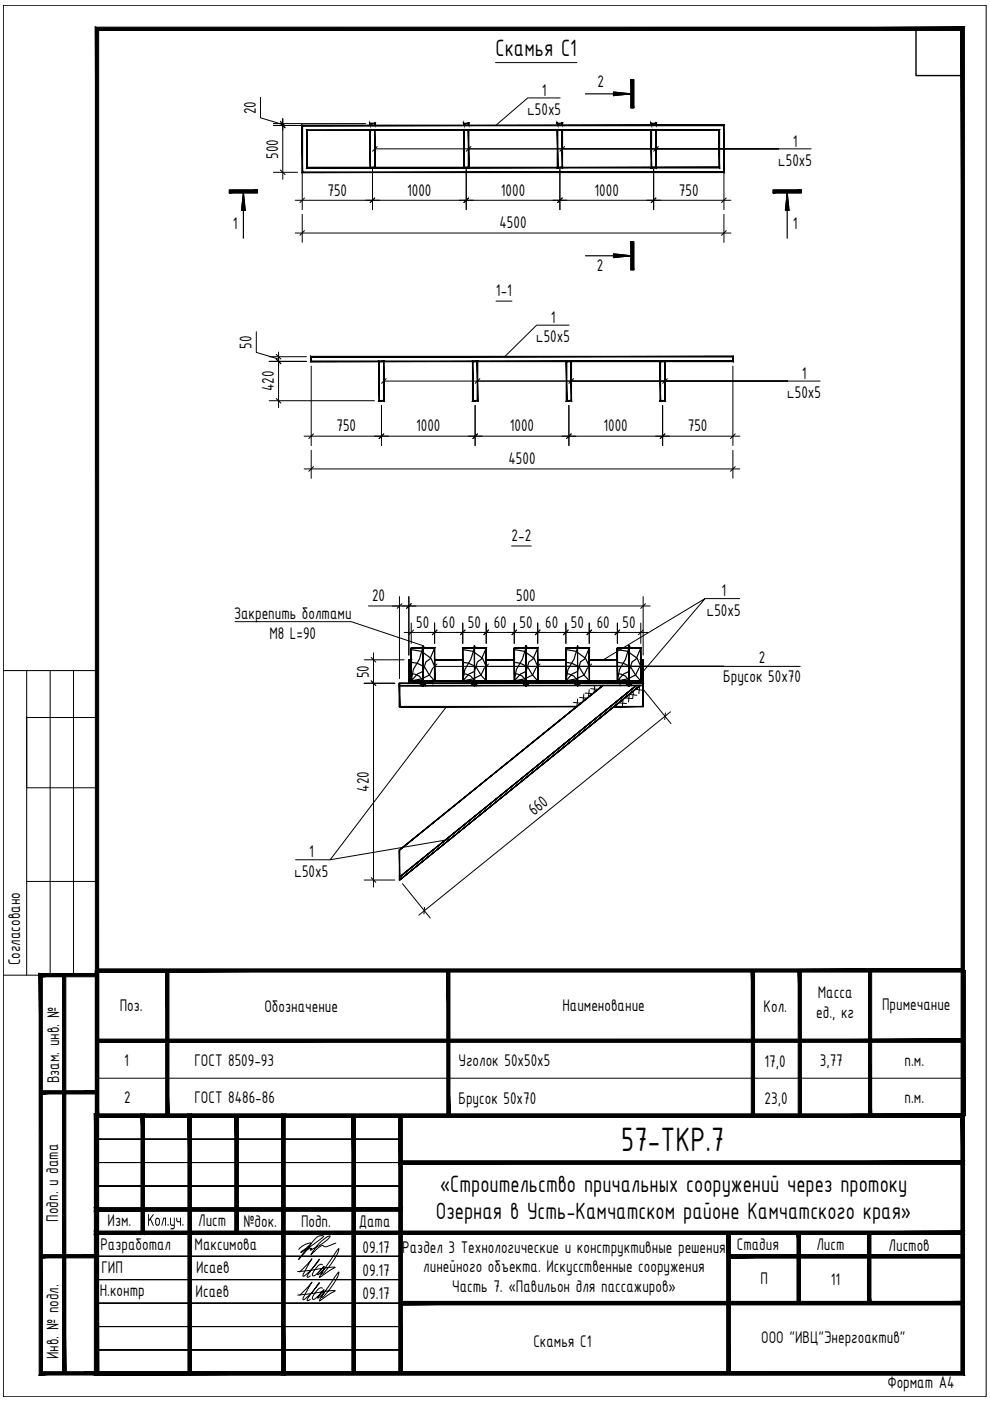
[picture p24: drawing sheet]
<svg xmlns="http://www.w3.org/2000/svg" width="210mm" height="297mm" viewBox="0 0 210 297" stroke-linecap="round" stroke-linejoin="round" font-family="sans-serif">
<defs><g id="words">
<text font-size="7.7" x="131.7" y="243.9">57-ТКР.7</text>
<g font-size="5.4">
<text x="105.1" y="11.9">Скамья С1</text>
<text x="93.2" y="252.7">«Строительство причальных сооружений через протоку</text>
<text x="92.4" y="258.4">Озерная в Усть-Камчатском районе Камчатского края»</text>
</g>
<g font-size="3.9">
<text x="114.9" y="20.3">1</text>
<text x="126.7" y="18.4">2</text>
<text x="54.2" y="24.2" transform="rotate(-90 54.2 24.2)">20</text>
<text x="111.8" y="24.4">∟50х5</text>
<text x="59" y="33.7" transform="rotate(-90 59 33.7)">500</text>
<text x="165" y="35.2">∟50х5</text>
<text x="168.1" y="31.1">1</text>
<text x="69.4" y="41.5">750</text>
<text x="86.3" y="41.5">1000</text>
<text x="106.2" y="41.5">1000</text>
<text x="126.1" y="41.5">1000</text>
<text x="143.9" y="41.5">750</text>
<text x="49.4" y="48.5">1</text>
<text x="105.9" y="48.4">4500</text>
<text x="168.1" y="48.5">1</text>
<text x="126.5" y="57.5">2</text>
<text x="105.2" y="62.8">1-1</text>
<text x="116.8" y="68.4">1</text>
<text x="53.3" y="73.9" transform="rotate(-90 53.3 73.9)">50</text>
<text x="113.7" y="72.6">∟50х5</text>
<text x="58.1" y="83" transform="rotate(-90 58.1 83)">420</text>
<text x="170" y="80.3">1</text>
<text x="166.9" y="84.4">∟50х5</text>
<text x="71.3" y="91.5">750</text>
<text x="88.2" y="91.5">1000</text>
<text x="108.1" y="91.5">1000</text>
<text x="128" y="91.5">1000</text>
<text x="145.8" y="91.5">750</text>
<text x="107.8" y="98.4">4500</text>
<text x="108.5" y="114.8">2-2</text>
<text x="49.6" y="131.3">Закрепить болтами</text>
<text x="78.9" y="127.5">20</text>
<text x="109.4" y="127.5">500</text>
<text x="149.9" y="130.6">∟50х5</text>
<text x="153" y="126.4">1</text>
<text x="57.1" y="135.4">М8 L=90</text>
<text x="88.3" y="133.1">50</text>
<text x="93.8" y="133.1">60</text>
<text x="99.2" y="133.1">50</text>
<text x="104.7" y="133.1">60</text>
<text x="110.1" y="133.1">50</text>
<text x="115.6" y="133.1">60</text>
<text x="121.1" y="133.1">50</text>
<text x="126.5" y="133.1">60</text>
<text x="132" y="133.1">50</text>
<text x="78.2" y="143.8" transform="rotate(-90 78.2 143.8)">50</text>
<text x="160.9" y="140.5">2</text>
<text x="153.4" y="144.7">Брусок 50х70</text>
<text x="78.2" y="167.9" transform="rotate(-90 78.2 167.9)">420</text>
<text x="113.2" y="173" transform="rotate(-39 113.2 173)">660</text>
<text x="62.4" y="185.9">∟50х5</text>
<text x="65.5" y="181.8">1</text>
<text x="4.3" y="204.7" transform="rotate(-90 4.3 204.7)">Согласовано</text>
<text x="25.4" y="214.4">Поз.</text>
<text x="56.1" y="214.5">Обозначение</text>
<text x="119.2" y="214.3">Наименование</text>
<text x="161.9" y="214.5">Кол.</text>
<text x="173.1" y="215.8">ед., кг</text>
<text x="173.4" y="211.6">Масса</text>
<text x="187" y="214.1">Примечание</text>
<text x="26.3" y="225.9">1</text>
<text x="41.2" y="225.9">ГОСТ 8509-93</text>
<text x="97.2" y="226.1">Уголок 50х50х5</text>
<text x="162.1" y="226.1">17,0</text>
<text x="173.8" y="226">3,77</text>
<text x="191.8" y="226">п.м.</text>
<text x="12.5" y="229.7" transform="rotate(-90 12.5 229.7)">Взам. инв. №</text>
<text x="26.3" y="233.9">2</text>
<text x="41.2" y="233.9">ГОСТ 8486-86</text>
<text x="162.1" y="234">23,0</text>
<text x="191.8" y="233.9">п.м.</text>
<text x="97.2" y="234.1">Брусок 50х70</text>
<text x="12.3" y="259" transform="rotate(-90 12.3 259)">Подп. и дата</text>
<text x="22.8" y="260">Изм.</text>
<text x="31.2" y="259.9">Кол.уч.</text>
<text x="42" y="260">Лист</text>
<text x="51.6" y="260.1">№док.</text>
<text x="63.8" y="260.1">Подп.</text>
<text x="76.1" y="260.1">Дата</text>
<text x="21.3" y="265.1">Разработал</text>
<text x="21.5" y="269.9">ГИП</text>
<text x="41.3" y="264.9">Максимова</text>
<text x="41.6" y="270">Исаев</text>
<text x="76.9" y="265.6">09.17</text>
<text x="85.3" y="265.6">Раздел 3 Технологические и конструктивные решения</text>
<text x="89.8" y="269.7">линейного объекта. Искусственные сооружения</text>
<text x="156.2" y="265">Стадия</text>
<text x="173.1" y="265.1">Лист</text>
<text x="188.4" y="265.2">Листов</text>
<text x="21.2" y="274.8">Н.контр</text>
<text x="41.5" y="275.1">Исаев</text>
<text x="76.9" y="270.5">09.17</text>
<text x="76.9" y="275.5">09.17</text>
<text x="95.9" y="273.9">Часть 7. «Павильон для пассажиров»</text>
<text x="161.2" y="272.3">П</text>
<text x="176.2" y="272.4">11</text>
<text x="113.1" y="285.6">Скамья С1</text>
<text x="161.4" y="284.7">ООО &quot;ИВЦ&quot;Энергоактив&quot;</text>
<text x="12.4" y="288.2" transform="rotate(-90 12.4 288.2)">Инв. № подл.</text>
<text x="188.1" y="294.3">Формат А4</text>
</g>
</g></defs>
<!-- layer: 0 -->
<g fill="#000">
<path d="M37.4 258.2h.2l.1 .7h.5v-.7h.2l-.1 1.7-.1-.1v-.7h-.5l-.3-.2z"/>
<circle cx="38.8" cy="259.7" r=".17"/>
</g>
<g fill="#000" stroke="#000" stroke-width=".21">
<path d="M29.9 236.9l.4-.3 .3 .3zM29.9 236.2h.7l-.3 .4zM39.9 236.9l.3-.3 .4 .3zM39.9 236.2h.7l-.4 .4zM59.7 236.9l.4-.3 .3 .3zM59.7 236.2h.7l-.3 .4zM20 256.1l.3 .3-.3 .4zM20.7 256.1v.7l-.4-.4zM85.3 256.1v.7l-.4-.4zM84.6 256.1l.3 .3-.3 .4zM84.6 246.1l.3 .4-.3 .3zM85.3 246.1v.7l-.4-.3z"/>
<path d="M204.1 246.5l.4-.4v.7zM203.8 246.1l.3 .4-.3 .3zM20 261l.3 .4-.3 .3zM20.3 261.4l.4-.4v.7zM29.9 261h.7l-.3 .4zM30.3 261.4l.3 .3h-.7zM204.1 261.4l.4-.4v.7zM203.8 261l.3 .4-.3 .3zM39.9 290.8h.7l-.4 .4zM40.2 291.2l.4 .3h-.7zM59.7 290.8h.7l-.3 .4zM60.1 291.2l.3 .3h-.7z"/>
<path d="M130.1 19.5l3.7 .4h-3.7zM130.1 19.9v.4l3.7-.4z"/>
<path d="M133.8 16.9l.6 6v-6zM133.8 16.9l.6 6h-.6z"/>
<path d="M64 26.5l.2 .2 89.4-.2zM64.2 26.7l89.4-.2-.2 .2zM153.6 26.5l-.2 .2 .2 9.9zM153.4 26.7l.2 9.9-.2-.2zM64 36.6h89.6l-.2-.2zM64 36.6l.2-.2h89.2zM64 26.5v10.1l.2-.2zM64 26.5l.2 .2v9.7z"/>
<path d="M65 27.5l.1 .2 87.5-.2zM65.1 27.7l87.5-.2-.2 .2zM152.4 27.7l.2 7.9v-8.1zM152.4 27.7l.2 7.9-.2-.1zM65 35.6h87.6l-.2-.1zM65.1 35.5h87.3l-87.4 .1zM65 27.5v8.1l.1-.1zM65 27.5l.1 .2v7.8z"/>
<path d="M78.4 26.1v.5h.2zM78.4 26.1l.2 .5zM78.4 26.1l.2 .2 1-.2zM78.6 26.3l1-.2-.2 .2zM79.6 26.1l-.2 .2 .2 .3zM79.4 26.3l.2 .3h-.2z"/>
<path d="M79.4 27.6l.2 8v-8zM79.4 27.6l.2 8-.2-.1zM78.4 35.6h1.2l-.2-.1zM78.6 35.5h.8l-1 .1zM78.4 27.6v8l.2-.1zM78.4 27.6h.2v7.9z"/>
<path d="M98.3 26.1v.5h.1zM98.3 26.1l.1 .5zM98.3 26.1l.1 .2 1-.2zM98.4 26.3l1-.2-.1 .2zM99.4 26.1l-.1 .2 .1 .3zM99.3 26.3l.1 .3h-.1z"/>
<path d="M99.3 27.6l.1 8v-8zM99.3 27.6l.1 8-.1-.1zM98.3 35.6h1.1l-.1-.1zM98.4 35.5h.9l-1 .1zM98.3 27.6v8l.1-.1zM98.3 27.6h.1v7.9z"/>
<path d="M118.1 26.1v.5h.2zM118.1 26.1l.2 .5zM118.1 26.1l.2 .2 1-.2zM118.3 26.3l1-.2-.2 .2zM119.3 26.1l-.2 .2 .2 .3zM119.1 26.3l.2 .3h-.2z"/>
<path d="M119.1 27.6l.2 8v-8zM119.1 27.6l.2 8-.2-.1zM118.1 35.6h1.2l-.2-.1zM118.3 35.5h.8l-1 .1zM118.1 27.6v8l.2-.1zM118.1 27.6h.2v7.9z"/>
<path d="M138 26.1v.5h.2zM138 26.1l.2 .5zM138 26.1l.2 .2 1-.2zM138.2 26.3l1-.2-.2 .2zM139.2 26.1l-.2 .2 .2 .3zM139 26.3l.2 .3h-.2z"/>
<path d="M139 27.6l.2 8v-8zM139 27.6l.2 8-.2-.1zM138 35.6h1.2l-.2-.1zM138.2 35.5h.8l-1 .1zM138 27.6v8l.2-.1zM138 27.6h.2v7.9z"/>
<path d="M48.6 40.3v.6l6-.6zM48.6 40.9l6-.6v.6z"/>
<path d="M51.6 40.9v3.7h-.4zM51.6 40.9v3.7h.4z"/>
<path d="M130.1 53.8l3.7 .4h-3.7zM130.1 54.2v.4l3.7-.4z"/>
<path d="M133.8 51.2l.6 6v-6zM133.8 51.2l.6 6h-.6z"/>
<path d="M163.9 40.3v.6l6-.6zM163.9 40.9l6-.6v.6z"/>
<path d="M166.9 40.9v3.7h-.4zM166.9 40.9v3.7h.4z"/>
<path d="M65.9 75.5l.1 .2 89.5-.2zM66 75.7l89.5-.2-.2 .2zM155.3 75.7l.2 1v-1.2zM155.3 75.7l.2 1-.2-.2zM65.9 76.7h89.6l-.2-.2zM65.9 76.7l.1-.2h89.3zM65.9 75.5v1.2l.1-.2zM65.9 75.5l.1 .2v.8z"/>
<path d="M80.3 85h1.2l-.2-.1zM80.3 85l.2-.1h.8zM80.3 76.5v8.5l.2-.1zM80.3 76.5l.2 .2v8.2zM80.3 76.5l.2 .2 1-.2zM80.5 76.7l1-.2-.2 .2zM81.5 76.5l-.2 .2 .2 8.3zM81.3 76.7l.2 8.3-.2-.1z"/>
<path d="M100.2 85h1.1l-.1-.1zM100.2 85l.1-.1h.9zM100.2 76.5v8.5l.1-.1zM100.2 76.5l.1 .2v8.2zM100.2 76.5l.1 .2 1-.2zM100.3 76.7l1-.2-.1 .2zM101.3 76.5l-.1 .2 .1 8.3zM101.2 76.7l.1 8.3-.1-.1z"/>
<path d="M120 85h1.2l-.2-.1zM120 85l.2-.1h.8zM120 76.5v8.5l.2-.1zM120 76.5l.2 .2v8.2zM120 76.5l.2 .2 1-.2zM120.2 76.7l1-.2-.2 .2zM121.2 76.5l-.2 .2 .2 8.3zM121 76.7l.2 8.3-.2-.1z"/>
<path d="M139.9 85h1.2l-.2-.1zM139.9 85l.2-.1h.8zM139.9 76.5v8.5l.2-.1zM139.9 76.5l.2 .2v8.2zM139.9 76.5l.2 .2 1-.2zM140.1 76.7l1-.2-.2 .2zM141.1 76.5l-.2 .2 .2 8.3zM140.9 76.7l.2 8.3-.2-.1z"/>
<path d="M86.7 139.8h.5zM86.7 139.9l.5-.1z"/>
<path d="M86.6 139.9l.1 4.9zM86.6 139.9v5zM86.6 144.9l5-.1zM86.6 144.9h5.1zM91.6 144.4l.1 .5zM91.7 144.3v.6zM87.1 144.4l4.6-.1zM87.1 144.4l4.6-.1zM87.1 139.9v4.5zM87.1 139.9l.1-.1v4.5zM86.7 139.9l.5-.1zM86.7 139.8h.5z"/>
<path d="M87.2 137.4h5zM87.2 137.5l5-.1zM92.2 137.4v7zM92.1 137.5l.1 6.9zM87.1 144.4h5.1zM87.1 144.4l5-.1zM87.1 137.4v7zM87.1 137.4l.1 6.9z"/>
<path d="M89.4 137.2h.6zM89.4 137.3l.6-.1z"/>
<path d="M92.1 139.8h6zM92.1 139.9l6-.1z"/>
<path d="M98.1 137.4h5zM98.1 137.5l5-.1zM103 137.5l.1 6.9v-7zM103 137.5l.1 6.9zM98.1 144.4h5zM98.2 144.3h4.8l-4.9 .1zM98.1 137.4v7zM98.1 137.4l.1 6.9z"/>
<path d="M100.3 137.2h.7zM100.3 137.3l.7-.1z"/>
<path d="M103.1 139.8h5.9zM103.1 139.9l5.9-.1z"/>
<path d="M109 137.4h5.1zM109 137.5l5.1-.1zM114.1 137.4v7zM114 137.5l.1 6.9zM109 144.4h5.1zM109 144.4l5-.1zM109 137.4v7zM109 137.4l.1 6.9z"/>
<path d="M111.2 137.2h.7zM111.2 137.3l.7-.1z"/>
<path d="M114 139.8h6zM114 139.9l6-.1z"/>
<path d="M120 137.4h5zM120 137.5l5-.1zM125 137.4v7zM124.9 137.5l.1 6.9zM119.9 144.4h5.1zM119.9 144.4l5-.1zM119.9 137.4v7zM119.9 137.4l.1 6.9z"/>
<path d="M122.1 137.2h.7zM122.1 137.3l.7-.1z"/>
<path d="M124.9 139.8h6zM124.9 139.9l6-.1z"/>
<path d="M130.9 137.4h5zM130.9 137.5l5-.1zM135.8 137.5l.1 6.9v-7zM135.8 137.5l.1 6.9zM130.8 144.4h5.1zM130.8 144.4l5-.1zM130.8 137.4v7zM130.8 137.4l.1 6.9z"/>
<path d="M133.1 137.2h.6zM133.1 137.3l.6-.1z"/>
<path d="M135.9 139.8h.5zM135.9 139.9l.5-.1z"/>
<path d="M136.3 139.9l.1 9.9zM136.3 139.9l.1 9.9z"/>
<path d="M136.3 139.9l.1 5zM136.3 139.9l.1 5zM131.3 144.9h5.1zM131.3 144.9l5-.1zM131.3 144.3v.6zM131.3 144.3l.2 .5zM131.3 144.3h4.5zM131.5 144.4h4.4zM135.8 139.8l.1 4.6zM135.8 139.8l.1 4.6zM135.8 139.8h.6zM135.9 139.9l.5-.1z"/>
<path d="M84.7 144.8h51.7zM84.7 144.9l51.7-.1z"/>
<path d="M84.7 145.3h51.7zM84.7 145.4l51.7-.1z"/>
<path d="M84.7 149.8h37.6zM84.7 149.9l37.6-.1z"/>
<path d="M84.7 144.9l.1 4.9zM84.7 144.9l.1 4.9z"/>
<path d="M84.7 144.9l.1 4.9zM84.7 144.9l.1 4.9z"/>
<path d="M89.2 144.8h.9zM89.2 144.9l.9-.1zM90.1 144.8v.3zM90.1 144.9v.2zM89.2 145.1h.9zM89.2 145.1l.9-.1zM89.2 144.8v.3zM89.2 144.8v.2z"/>
<path d="M89.6 136.9l.1 8.6zM89.6 136.9l.1 8.6z"/>
<path d="M91.7 144.3h39.7zM91.7 144.4l39.7-.1z"/>
<path d="M100.1 144.8h.9zM100.1 144.9l.9-.1zM101 144.9v.2zM101 144.9v.2zM100.1 145.1h.9zM100.1 145h.9zM100.1 144.8v.3zM100.1 144.8v.2z"/>
<path d="M100.6 136.9v8.6zM100.6 136.9v8.6z"/>
<path d="M111 144.8h1zM111.1 144.9l.9-.1zM112 144.8v.3zM111.9 144.9l.1 .2zM111 145.1h1zM111.1 145h.8zM111 144.8v.3zM111 144.8l.1 .2z"/>
<path d="M111.5 136.9l.1 8.6zM111.5 136.9l.1 8.6z"/>
<path d="M121.9 144.8h1zM122 144.9l.9-.1zM122.9 144.8v.3zM122.8 144.9l.1 .2zM121.9 145.1h1zM122 145h.8zM121.9 144.8v.3zM121.9 144.8l.1 .2z"/>
<path d="M122.4 136.9l.1 8.6zM122.4 136.9l.1 8.6z"/>
<path d="M84.7 180.2l43.1-34.9zM84.7 180.1l43.1-34.8z"/>
<path d="M130.2 149.8h6.2zM130.2 149.9l6.2-.1z"/>
<path d="M132.9 144.8h.9zM132.9 144.9l.9-.1zM133.8 144.8v.3zM133.8 144.9v.2zM132.9 145.1h.9zM132.9 145.1l.9-.1zM132.9 144.8v.3zM132.9 144.8v.2z"/>
<path d="M133.4 136.9v8.6zM133.4 136.9v8.6z"/>
<path d="M84.7 186l50.2-40.7zM84.7 185.9l50.2-40.6z"/>
<path d="M84.7 186.6l51-41.3zM84.7 186.5l51-41.2z"/>
<path d="M84.7 180.2l.1 6.4zM84.7 180.2l.1 6.4z"/>
<path d="M9 207.1h11.6v-.7zM8.3 206.4h12.3l-11.6 .7zM8.3 206.4l.7 84.4v-83.7zM8.3 206.4l.7 84.4-.7 .7zM9 290.8l-.7 .7 12.3-.7zM8.3 291.5l12.3-.7v.7z"/>
<path d="M20.6 205.4v.7l183.8-.7zM20.6 206.1l183.8-.7v.7z"/>
<path d="M20.2 205.8l.7 30.8v-30.8zM20.2 205.8l.7 30.8h-.7z"/>
<path d="M35.1 205.8l.7 30.8v-30.8zM35.1 205.8l.7 30.8h-.7z"/>
<path d="M94.7 205.8l.7 30.8v-30.8zM94.7 205.8l.7 30.8h-.7z"/>
<path d="M159.3 205.8l.7 30.8v-30.8zM159.3 205.8l.7 30.8h-.7z"/>
<path d="M169.2 205.8l.7 30.8v-30.8zM169.2 205.8l.7 30.8h-.7z"/>
<path d="M184.1 205.8l.7 30.8v-30.8zM184.1 205.8l.7 30.8h-.7z"/>
<path d="M204 205.8l.7 30.8v-30.8zM204 205.8l.7 30.8h-.7z"/>
<path d="M8.6 231.2v.7l12-.7zM8.6 231.9l12-.7v.7z"/>
<path d="M20 236.2l.7 .7 183.8-.7zM20.7 236.9l183.8-.7-.7 .7zM204.5 236.2l-.7 .7 .7 54.6zM203.8 236.9l.7 54.6-.7-.7zM20 291.5h184.5l-.7-.7zM20 291.5l.7-.7h183.1zM20 236.2v55.3l.7-.7zM20 236.2l.7 .7v53.9z"/>
<path d="M20.6 220.3v.7l183.8-.7zM20.6 221l183.8-.7v.7z"/>
<path d="M20.6 236.2v.7l183.8-.7zM20.6 236.9l183.8-.7v.7z"/>
<path d="M29.9 236.2l.7 24.8v-24.1zM29.9 236.2l.7 24.8-.7 .7z"/>
<path d="M39.9 236.2l.7 54.6v-53.9zM39.9 236.2l.7 54.6-.7 .7z"/>
<path d="M49.8 236.6l.7 24.8v-24.8zM49.8 236.6l.7 24.8h-.7z"/>
<path d="M59.7 236.2l.7 54.6v-53.9zM59.7 236.2l.7 54.6-.7 .7z"/>
<path d="M74.6 236.6l.7 54.6v-54.6zM74.6 236.6l.7 54.6h-.7z"/>
<path d="M84.6 236.6l.7 54.6v-54.6zM84.6 236.6l.7 54.6h-.7z"/>
<path d="M20 256.1l.7 .7 64.6-.7zM20.7 256.8l64.6-.7-.7 .7z"/>
<path d="M84.6 246.1l.7 .7 119.2-.7zM85.3 246.8l119.2-.7-.7 .7z"/>
<path d="M20 256.8h65.3l-.7-.7zM20 256.8l.7-.7h63.9z"/>
<path d="M84.6 246.8h119.9l-.7-.7zM84.6 246.8l.7-.7h118.5z"/>
<path d="M8.6 266v.7l12-.7zM8.6 266.7l12-.7v.7z"/>
<path d="M20 261l.7 .7 183.8-.7zM20.7 261.7l183.8-.7-.7 .7z"/>
<path d="M29.9 236.9v24.1l.7 .7zM30.6 236.2v25.5l-.7-24.8z"/>
<path d="M49.8 236.6v24.8h.7zM49.8 236.6h.7v24.8z"/>
<path d="M84.9 275.9v.7l119.2-.7zM84.9 276.6l119.2-.7v.7z"/>
<path d="M154.5 266v.7l49.6-.7zM154.5 266.7l49.6-.7v.7z"/>
<path d="M154.1 261.4l.7 29.8v-29.8zM154.1 261.4l.7 29.8h-.7z"/>
<path d="M169 261.4v14.9h.7zM169 261.4h.7v14.9z"/>
<path d="M169 261.4l.7 14.9v-14.9zM169 261.4l.7 14.9h-.7z"/>
<path d="M183.9 261.4v14.9h.7zM183.9 261.4h.7v14.9z"/>
<path d="M183.9 261.4l.7 14.9v-14.9zM183.9 261.4l.7 14.9h-.7z"/>
<path d="M84.9 276.6h119.2v-.7zM84.9 275.9h119.2l-119.2 .7z"/>
<path d="M154.5 266.7h49.6v-.7zM154.5 266h49.6l-49.6 .7z"/>
<path d="M20 261.7h184.5l-.7-.7zM20 261.7l.7-.7h183.1z"/>
<path d="M13.3 206.8v84.4h.7zM13.3 206.8h.7v84.4z"/>
<path d="M20.9 290.8l-.7 .7 183.6-.7zM20.2 291.5l183.6-.7 .7 .7zM203.8 6.5v284.3l.7 .7zM203.8 6.5l.7-.7v285.7zM20.9 6.5h182.9l.7-.7zM20.2 5.8h184.3l-183.6 .7zM20.2 5.8l.7 285v-284.3zM20.2 5.8l.7 285-.7 .7z"/>
<path d="M39.9 236.9v53.9l.7 .7zM40.6 236.2v55.3l-.7-54.6z"/>
<path d="M59.7 236.9v53.9l.7 .7zM59.7 236.9l.7-.7v55.3z"/>
<path d="M74.6 236.6v54.6h.7zM74.6 236.6h.7v54.6z"/>
<path d="M84.6 236.6v54.6h.7zM84.6 236.6h.7v54.6z"/>
<path d="M154.1 261.4v29.8h.7zM154.1 261.4h.7v29.8z"/>
</g>
<g fill="none" stroke="#000" stroke-width=".21">
<path d="M.7 1.1h208.4v295h-208.4zM105.1 13.3h17.2M55.2 20.6v4.4l4.8 1.4M58 26.6h19.5M58 36.5h5.1M58 26.2h19.5M59.4 26.1l1 1M59.4 36l1 1M59.4 25.7l1 1M60 26.2v.4v-.4M60 25.1v12.9M64.1 27.6v16.9"/>
<path d="M79 35.9v8.6M79.5 31.6h85.6M80 31.1l-1 1M98.9 35.9v8.6M99.9 31.1l-1 1M118.7 35.9v8.6M118.8 20.8h-6.9l-6.8 5.8M119.7 31.1l-1 1M138.6 35.9v8.6M139.1 31.6h32.9M139.6 31.1l-1 1M153.5 27.6v16.9"/>
<path d="M62.6 42.5h92.4M62.6 49.4h92.4M64.1 45.4v6M64.6 42l-1 .9M64.6 48.9l-1 1M79.5 42l-1 .9M99.3 42l-1 .9M119.2 42l-1 .9M139.1 42l-1 .9M153.5 45.4v6M154 42l-1 .9M154 48.9l-1 1"/>
<path d="M54.3 70.3v4.4l4.8 1.4M57.1 75.6h7.9M57.1 76.6h7.9M58.6 75.1l.9 1M58.6 76.1l.9 1M59.1 75.6v1v-1M59.1 74.6v11.8M66 77.6v16.9M105.2 63.8h3.3M120.7 68.9h-6.9l-6.8 6.7M155.4 77.6v16.9M57.1 85h22.3"/>
<path d="M58.6 84.5l.9 1M64.5 92.5h92.4M64.5 99.4h92.4M66 95.5v5.9M66.5 92l-1 1M66.5 98.9l-1 1M80.9 86v8.5M81.4 92l-1 1M81.4 80.8h85.6M81.9 80.3l-1 1M100.7 86v8.5M101.2 92l-.9 1"/>
<path d="M101.7 80.3l-1 1M120.6 86v8.5M121.1 92l-1 1M121.6 80.3l-1 1M140.5 86v8.5M141 80.8h32.9M141 92l-1 1M141.5 80.3l-1 1M155.4 95.5v5.9M155.9 92l-1 1M155.9 98.9l-1 1M108.5 115.8h4.1"/>
<path d="M49.8 131.8h24.7l15.2 5.1M77.2 139.9h8.5M78.1 128.5h59.7M78.7 139.4l1 1M79.2 138.4v49.7M84.7 126.5v17.4M85.2 128l-1 1M85.7 134.1h51.7M86.7 126.5v12.4M87.2 128l-1 1M87.2 132.1v4.3M87.7 133.6l-1 1"/>
<path d="M92.1 132.1v4.3M92.7 133.6l-1 1M98.1 132.1v4.3M98.6 133.6l-1 1M103.1 132.1v4.3M103.6 133.6l-1 1M109 132.1v4.3M109.5 133.6l-1 1M114 132.1v4.3M114.5 133.6l-1 1M120 132.1v4.3M120.5 133.6l-1 1"/>
<path d="M124.9 132.1v4.3M125.4 133.6l-1 1M127.9 139.9l21.6-13-13.1 15.5M130.9 132.1v4.3M131.4 133.6l-1 1M135.9 132.1v4.3M136.4 126.5v12.4M136.4 133.6l-1 1M136.8 128l-.9 1M149.5 126.9h7.3M.7 142.2h19.9v9.9h-14.9v14.9h14.9v19.9h-14.9M5.7 142.2v64.6"/>
<path d="M10.6 142.2v64.6M15.6 142.2v64.6M77.2 144.9h6.5M78.7 144.4l1 1M92.1 141.3h61.3M92.7 140.8l-1 1M94.7 149.8l-24.7 32.5 25.4-4.4M103.6 140.8l-1 1M114.5 140.8l-1 1M121.6 148.9l1.6 .2M122.5 148.2l-.2 1.6M122.9 147.9l1.6 .1"/>
<path d="M123.8 147.2l-.2 1.6M124 146.9l1.7 .2M124.9 146.2l-.1 1.6M125.2 146l1.6 .2M125.4 140.8l-1 1M126.1 145.3l-.2 1.6M131.2 149l1.6 .2M132.1 148.3l-.2 1.6M134.3 146.5l-.2 1.6-1.6-.1M134.7 146.2l1.6 .1M135 147.4l-1.6-.2-.1 1.6M135.6 145.5l-.1 1.6"/>
<path d="M135.9 141.3h33.8M136.4 146.1l5.8 7.3M136.4 140.8l-1 1M141.1 151.2l-.2 1.4M142.2 150.9l-53.4 43.1M62.7 182.3h7.3M77.2 186.6h6.5M78.7 186.1l1 1M85.3 187.3l5.9 7.3M90 192.4l-.1 1.4M.7 206.8h7.9M20.6 231.6v34.8"/>
<path d="M20.6 228.6h183.8M50.2 236.6h.1M75 236.6h.1M84.9 236.6h.1M20.3 241.5h64.6h-64.6M20.3 246.5h64.6h-64.6M20.3 251.5h64.6h-64.6M20.3 271.3h64.6h-64.6M20.3 276.3h64.6h-64.6M50.2 261.4h.1M71.2 263.6h-.2a3.2 3.2 0 0 1-2.3 .7l-.4-.2a5.9 5.9 0 0 0-2.3 1.9 8.7 8.7 0 0 1 3.9-4l.1 .1a7.8 7.8 0 0 1-3.8 2.8l-.4 .1 .2-.3a2.32 2.32 0 0 0-2.1 1.6l-.6 .7 1.1-1.2 1.3-1.7a3.7 3.7 0 0 1 2.5-2.1l.4 .1-2.8 2.2-2 1.3 1.9-1.7 .2-.4h-.3a4 4 0 0 0-2.3 1.4M84.9 276.3h.1"/>
<path d="M154.5 261.4h.1M154.5 266.4h.1M169.4 276.3h.1M169.4 261.4h.1M184.3 276.3h.1M184.3 261.4h.1M204.1 276.3h.1M204.1 266.4h.1M20.3 281.3h64.6h-64.6M20.3 286.2h64.6h-64.6M75 291.2h.1M84.9 291.2h.1"/>
<path d="M154.5 291.2h.1"/>
</g>
<g fill="none" stroke="#000" stroke-width=".25">
<path d="M124.1 19.9h6M130.1 19.5l3.7 .4-3.7 .4zM133.8 16.9h.6v6h-.6zM48.6 40.3h6v.6h-6zM51.6 40.9l.4 3.7h-.8zM51.6 44.6v5.9M124.1 54.2h6M130.1 53.8l3.7 .4-3.7 .4zM133.8 51.2h.6v6h-.6zM163.9 40.3h6v.6h-6zM166.9 40.9l.4 3.7h-.8zM166.9 44.6v5.9"/>
<path d="M87.2 137.4v7l2.2-.5 1.6-.8 .7-1.2M87.2 137.7l2.2 .4 2 1.5 .7 1.7M92.1 137.4l-.9 2.3-.9 .6-.7 2.1-1.1 .5-1.3 1.5 .4-2.5 1.3-2.1 .6-2.1M98.1 137.4v7l2.2-.5 1.7-.8 .6-1.2M98.1 137.7l2.2 .4 2 1.5 .8 1.7M103.1 137.4l-1 2.3-.9 .6-.6 2.1-1.2 .5-1.3 1.5 .5-2.5 1.2-2.1 .7-2.1M109 137.4v7l2.2-.5 1.7-.8 .6-1.2M109 137.7l2.2 .4 2 1.5 .8 1.7M114 137.4l-1 2.3-.9 .6-.6 2.1-1.1 .5-1.4 1.5 .5-2.5 1.3-2.1 .6-2.1M120 137.4v7l2.2-.5 1.6-.8 .6-1.2M120 137.7l2.1 .4 2 1.5 .8 1.7M124.9 137.4l-1 2.3-.8 .6-.7 2.1-1.1 .5-1.3 1.5 .4-2.5 1.3-2.1 .6-2.1"/>
<path d="M130.9 137.4v7l2.2-.5 1.7-.8 .6-1.2M130.9 137.7l2.2 .4 2 1.5 .8 1.7M135.9 137.4l-1 2.3-.9 .6-.6 2.1-1.2 .5-1.3 1.5 .4-2.5 1.3-2.1 .7-2.1M87.2 142.9a2.73 2.73 0 0 1 2.6 1.5M87.2 140.4l1.2 .2 1.6 .8 1 1.7 1.1 1.3M98.1 142.9a2.79 2.79 0 0 1 2.6 1.5M98.1 140.4l1.2 .2 1.6 .8 1.1 1.7 1.1 1.3M109 142.9a2.79 2.79 0 0 1 2.6 1.5M109 140.4l1.3 .2 1.5 .8 1.1 1.7 1.1 1.3M120 142.9a2.73 2.73 0 0 1 2.5 1.5M120 140.4l1.2 .2 1.6 .8 1 1.7 1.1 1.3M130.9 142.9a2.73 2.73 0 0 1 2.6 1.5"/>
<path d="M130.9 140.4l1.2 .2 1.6 .8 1.1 1.7 1.1 1.3M20.3 266.4h64.6h-64.6"/>
</g>
<!-- layer: FORMAT -->
<path d="M63.5 269.7l2.7-2.8-1.8 3.1-.2 .6a11 11 0 0 0 3.5-3.5v-.1l-2.5 3.3a.27 .27 0 0 0-.1 .3 .27 .27 0 0 0 .2 .2l.5-.3M63.5 274.6l2.7-2.8-1.8 3.2-.2 .5a7.6 7.6 0 0 0 3-2.8l.5-.8-2.5 3.4a.25 .25 0 0 0-.1 .2 .25 .25 0 0 0 .2 .3l.5-.3M68.4 268.2a.97 .97 0 0 0-1.3 .6l-.8 1.2a.36 .36 0 0 0 .1 .6 .36 .36 0 0 0 .5-.3l1.8-1.8-1.4 1.7h.3l1.1-1.1-.1 .1a.79 .79 0 0 0-.4 .9h.1a13.9 13.9 0 0 0 3.5-4.9v-.5l-3 4.3-1.1 1.8h.1l3.3-2.1h-1.3l-6.7 .9M68.4 273.1a.97 .97 0 0 0-1.3 .7l-.8 1.1a.36 .36 0 0 0 .1 .6 .36 .36 0 0 0 .5-.2l1.8-1.9-1.4 1.8 .3-.1 1.1-1.1-.1 .2a.82 .82 0 0 0-.4 .9h.1a13.2 13.2 0 0 0 3.5-5.1v-.3l-3.7 5.3-.4 .8h.1l3.3-2.2-8 1" fill="none" stroke="#000" stroke-width=".21"/>
<!-- layer: 0 -->
<path d="M194.2 6.1h9.9v9.9h-9.9z" fill="none" stroke="#000" stroke-width=".3"/>
<use href="#words"/>
</svg>
